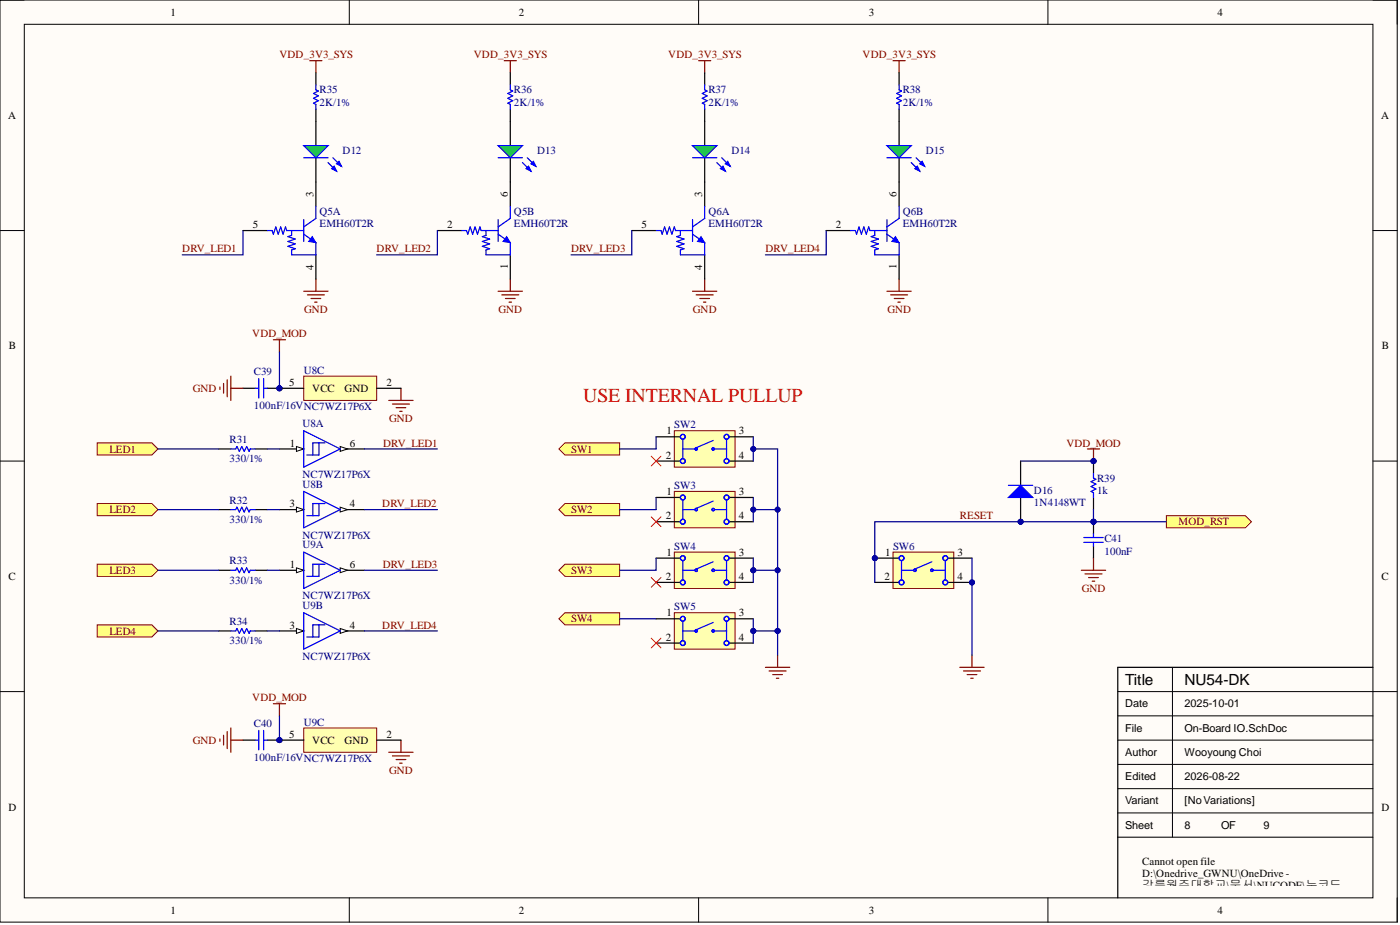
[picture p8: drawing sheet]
<svg xmlns="http://www.w3.org/2000/svg" width="292mm" height="193mm" viewBox="0 0 292 193" stroke-linecap="round" stroke-linejoin="round" font-family="sans-serif">
<defs><g id="words">
<text font-size="4.1" fill="#f00" x="121.7" y="83.9">USE INTERNAL PULLUP</text>
<g font-size="3.2">
<text x="234.7" y="142.8">Title</text>
<text x="247.2" y="142.8">NU54-DK</text>
</g>
<text font-size="2.5" x="238.3" y="185.5">강릉원주대학교\문서\NUCODE\누코드_</text>
<g font-size="2.3">
<text x="35.6" y="3.3">1</text>
<text x="108.2" y="3.3">2</text>
<text x="181.3" y="3.3">3</text>
<text x="254" y="3.3">4</text>
<text x="1.7" y="24.8">A</text>
<text x="288.1" y="24.8">A</text>
<text x="65.4" y="41" transform="rotate(-90 65.4 41)">3</text>
<text x="106" y="41" transform="rotate(-90 106 41)">6</text>
<text x="146.5" y="41" transform="rotate(-90 146.5 41)">3</text>
<text x="187.1" y="41" transform="rotate(-90 187.1 41)">6</text>
<text x="52.7" y="47.6">5</text>
<text x="93.3" y="47.6">2</text>
<text x="133.8" y="47.6">5</text>
<text x="174.4" y="47.6">2</text>
<text x="65.4" y="56.3" transform="rotate(-90 65.4 56.3)">4</text>
<text x="106" y="56" transform="rotate(-90 106 56)">1</text>
<text x="146.5" y="56.3" transform="rotate(-90 146.5 56.3)">4</text>
<text x="187.1" y="56" transform="rotate(-90 187.1 56)">1</text>
<text x="1.9" y="72.9">B</text>
<text x="288.3" y="72.9">B</text>
<text x="60.3" y="80.5">5</text>
<text x="65.1" y="81.8">VCC</text>
<text x="71.9" y="81.8">GND</text>
<text x="80.6" y="80.5">2</text>
<text x="60.5" y="93.2">1</text>
<text x="73" y="93.2">6</text>
<text x="138.9" y="95.7">2</text>
<text x="139.1" y="90.6">1</text>
<text x="154.1" y="90.6">3</text>
<text x="154.1" y="95.7">4</text>
<text x="60.4" y="105.8">3</text>
<text x="73" y="105.8">4</text>
<text x="139.1" y="103.3">1</text>
<text x="154.1" y="103.3">3</text>
<text x="138.9" y="108.3">2</text>
<text x="154.1" y="108.3">4</text>
<text x="60.5" y="118.5">1</text>
<text x="73" y="118.5">6</text>
<text x="139.1" y="115.9">1</text>
<text x="154.1" y="115.9">3</text>
<text x="184.7" y="115.9">1</text>
<text x="199.8" y="115.9">3</text>
<text x="1.8" y="121">C</text>
<text x="138.9" y="121">2</text>
<text x="154.1" y="121">4</text>
<text x="184.5" y="121">2</text>
<text x="199.8" y="121">4</text>
<text x="288.2" y="121">C</text>
<text x="60.4" y="131.1">3</text>
<text x="73" y="131.1">4</text>
<text x="139.1" y="128.6">1</text>
<text x="154.1" y="128.6">3</text>
<text x="138.9" y="133.6">2</text>
<text x="154.1" y="133.6">4</text>
<text x="234.7" y="147.6">Date</text>
<text x="247.2" y="147.6">2025-10-01</text>
<text x="60.3" y="153.9">5</text>
<text x="65.1" y="155.2">VCC</text>
<text x="71.9" y="155.2">GND</text>
<text x="80.6" y="153.9">2</text>
<text x="234.7" y="152.6">File</text>
<text x="247.2" y="152.6">On-Board IO.SchDoc</text>
<text x="234.7" y="157.7">Author</text>
<text x="247.2" y="157.7">Wooyoung Choi</text>
<text x="234.7" y="162.8">Edited</text>
<text x="234.7" y="167.8">Variant</text>
<text x="247.2" y="162.8">2026-08-22</text>
<text x="247.2" y="167.8">[NoVariations]</text>
<text x="1.8" y="169.1">D</text>
<text x="234.7" y="172.9">Sheet</text>
<text x="247.2" y="172.9">8</text>
<text x="254.8" y="172.9">OF</text>
<text x="263.6" y="172.9">9</text>
<text x="288.2" y="169.1">D</text>
<text x="238.3" y="180.4">Cannot open file</text>
<text x="238.3" y="182.9">D:\Onedrive_GWNU\OneDrive -</text>
<text x="35.6" y="190.6">1</text>
<text x="108.2" y="190.6">2</text>
<text x="181.3" y="190.6">3</text>
<text x="238.3" y="188">CI_NoColor.png. File does not exist.</text>
<text x="254" y="190.6">4</text>
</g>
<g font-size="2.3" fill="#800000">
<text x="58.3" y="12.2">VDD_3V3_SYS</text>
<text x="98.9" y="12.2">VDD_3V3_SYS</text>
<text x="139.4" y="12.2">VDD_3V3_SYS</text>
<text x="180" y="12.2">VDD_3V3_SYS</text>
<text x="38" y="52.7">DRV_LED1</text>
<text x="78.6" y="52.7">DRV_LED2</text>
<text x="119.1" y="52.7">DRV_LED3</text>
<text x="159.7" y="52.7">DRV_LED4</text>
<text x="63.5" y="65.3">GND</text>
<text x="104" y="65.3">GND</text>
<text x="144.6" y="65.3">GND</text>
<text x="185.1" y="65.3">GND</text>
<text x="52.6" y="70.4">VDD_MOD</text>
<text x="40.2" y="81.8">GND</text>
<text x="81.2" y="88.1">GND</text>
<text x="22.8" y="94.4">LED1</text>
<text x="79.9" y="93.2">DRV_LED1</text>
<text x="119.1" y="94.4">SW1</text>
<text x="222.5" y="93.2">VDD_MOD</text>
<text x="22.8" y="107.1">LED2</text>
<text x="79.8" y="105.8">DRV_LED2</text>
<text x="119.1" y="107.1">SW2</text>
<text x="200.3" y="108.3">RESET</text>
<text x="245.9" y="109.6">MOD_RST</text>
<text x="22.8" y="119.7">LED3</text>
<text x="79.9" y="118.5">DRV_LED3</text>
<text x="119.1" y="119.7">SW3</text>
<text x="225.7" y="123.5">GND</text>
<text x="79.8" y="131.1">DRV_LED4</text>
<text x="119.1" y="129.9">SW4</text>
<text x="22.8" y="132.4">LED4</text>
<text x="52.6" y="146.3">VDD_MOD</text>
<text x="40.2" y="155.2">GND</text>
<text x="81.2" y="161.5">GND</text>
</g>
<g font-size="2.3" fill="#000080">
<text x="66.7" y="22">2K/1%</text>
<text x="66.7" y="19.5">R35</text>
<text x="107.2" y="22">2K/1%</text>
<text x="107.2" y="19.5">R36</text>
<text x="147.8" y="22">2K/1%</text>
<text x="147.8" y="19.5">R37</text>
<text x="188.3" y="22">2K/1%</text>
<text x="188.3" y="19.5">R38</text>
<text x="71.5" y="32.2">D12</text>
<text x="112" y="32.2">D13</text>
<text x="152.6" y="32.2">D14</text>
<text x="193.2" y="32.2">D15</text>
<text x="66.7" y="44.8">Q5A</text>
<text x="66.7" y="47.3">EMH60T2R</text>
<text x="107.2" y="44.8">Q5B</text>
<text x="107.2" y="47.3">EMH60T2R</text>
<text x="147.8" y="44.8">Q6A</text>
<text x="147.8" y="47.3">EMH60T2R</text>
<text x="188.3" y="44.8">Q6B</text>
<text x="188.3" y="47.3">EMH60T2R</text>
<text x="63.4" y="78">U8C</text>
<text x="53" y="78.2">C39</text>
<text x="53" y="85.3">100nF/16VNC7WZ17P6X</text>
<text x="63.1" y="89.1">U8A</text>
<text x="140.7" y="89.4">SW2</text>
<text x="47.9" y="92.4">R31</text>
<text x="47.9" y="96.4">330/1%</text>
<text x="63.1" y="99.7">NC7WZ17P6X</text>
<text x="63.1" y="101.8">U8B</text>
<text x="228.9" y="100.5">R39</text>
<text x="47.9" y="105">R32</text>
<text x="140.7" y="102">SW3</text>
<text x="215.7" y="103">D16</text>
<text x="215.7" y="105.6">1N4148WT</text>
<text x="228.9" y="103">1k</text>
<text x="47.9" y="109.1">330/1%</text>
<text x="63.1" y="112.4">NC7WZ17P6X</text>
<text x="230.4" y="113.1">C41</text>
<text x="47.9" y="117.7">R33</text>
<text x="63.1" y="114.4">U9A</text>
<text x="140.7" y="114.7">SW4</text>
<text x="186.3" y="114.7">SW6</text>
<text x="230.4" y="115.7">100nF</text>
<text x="47.9" y="121.8">330/1%</text>
<text x="63.1" y="125">NC7WZ17P6X</text>
<text x="47.9" y="130.4">R34</text>
<text x="63.1" y="127.1">U9B</text>
<text x="140.7" y="127.3">SW5</text>
<text x="47.9" y="134.4">330/1%</text>
<text x="63.1" y="137.7">NC7WZ17P6X</text>
<text x="53" y="151.6">C40</text>
<text x="63.4" y="151.4">U9C</text>
<text x="53" y="158.7">100nF/16VNC7WZ17P6X</text>
</g>
</g></defs>
<path d="M0 0h291.5v192.4h-291.5z" fill-rule="evenodd" fill="#fffcf8"/>
<path d="M0 0h291.5v192.4h-291.5z" fill="none" stroke="#000" stroke-width=".21"/>
<path d="M5.1 5.1h281.4v182.2h-281.4z" fill-rule="evenodd" fill="#fffcf8"/>
<g fill="none" stroke="#000" stroke-width=".21">
<path d="M0 0h5.1M5.1 5.1h281.4v182.2h-281.4zM72.9 0v5.1M145.8 0v5.1M218.6 0v5.1M286.5 0h5v5.1M0 48.1h5.1M286.5 48.1h5M0 96.2h5.1M286.5 96.2h5M244.6 139.2v35.5M0 144.3h5.1"/>
<path d="M233.2 144.3h58.3M233.2 149.3h53.3M233.2 154.4h53.3M233.2 159.5h53.3M233.2 164.5h53.3M233.2 169.6h53.3M233.2 174.7h53.3M72.9 187.3v5.1M145.8 187.3v5.1M218.6 187.3v5.1M291.5 187.3v5.1"/>
</g>
<path d="M286.5 139.2h-53.3v48.1" fill="none" stroke="#000" stroke-width=".25"/>
<path d="M140.7 89.9h12.7v7.6h-12.7z" fill-rule="evenodd" fill="#ffffb0"/>
<path d="M140.7 89.9h12.7v7.6h-12.7z" fill="none" stroke="#800000" stroke-width=".21"/>
<path d="M136.9 91.1h5.1M136.9 96.2h5.1M152.1 91.1h5.1M152.1 96.2h5.1" fill="none" stroke="#000" stroke-width=".25"/>
<g fill="none" stroke="#00f" stroke-width=".25">
<path d="M142.5 91.6v4.1M142.5 93.7h2.5M148.8 91.9l-3.5 1.5M149.1 93.7h2.5M151.6 91.6v4.1"/>
<circle cx="142.5" cy="91.1" r=".51"/>
<circle cx="142.5" cy="96.2" r=".51"/>
<circle cx="145.3" cy="93.7" r=".25"/>
<circle cx="148.8" cy="93.7" r=".25"/>
<circle cx="151.6" cy="91.1" r=".51"/>
<circle cx="151.6" cy="96.2" r=".51"/>
</g>
<path d="M140.7 102.5h12.7v7.6h-12.7z" fill-rule="evenodd" fill="#ffffb0"/>
<path d="M140.7 102.5h12.7v7.6h-12.7z" fill="none" stroke="#800000" stroke-width=".21"/>
<path d="M136.9 103.8h5.1M136.9 108.8h5.1M152.1 103.8h5.1M152.1 108.8h5.1" fill="none" stroke="#000" stroke-width=".25"/>
<g fill="none" stroke="#00f" stroke-width=".25">
<path d="M142.5 104.3v4M142.5 106.3h2.5M148.8 104.5l-3.5 1.6M149.1 106.3h2.5M151.6 104.3v4"/>
<circle cx="142.5" cy="108.8" r=".51"/>
<circle cx="142.5" cy="103.8" r=".51"/>
<circle cx="145.3" cy="106.3" r=".25"/>
<circle cx="148.8" cy="106.3" r=".25"/>
<circle cx="151.6" cy="108.8" r=".51"/>
<circle cx="151.6" cy="103.8" r=".51"/>
</g>
<path d="M140.7 115.2h12.7v7.6h-12.7z" fill-rule="evenodd" fill="#ffffb0"/>
<path d="M140.7 115.2h12.7v7.6h-12.7z" fill="none" stroke="#800000" stroke-width=".21"/>
<path d="M136.9 116.4h5.1M152.1 116.4h5.1M136.9 121.5h5.1M152.1 121.5h5.1" fill="none" stroke="#000" stroke-width=".25"/>
<g fill="none" stroke="#00f" stroke-width=".25">
<path d="M142.5 116.9v4.1M142.5 119h2.5M148.8 117.2l-3.5 1.5M149.1 119h2.5M151.6 116.9v4.1"/>
<circle cx="142.5" cy="116.4" r=".51"/>
<circle cx="145.3" cy="119" r=".25"/>
<circle cx="148.8" cy="119" r=".25"/>
<circle cx="151.6" cy="116.4" r=".51"/>
<circle cx="142.5" cy="121.5" r=".51"/>
<circle cx="151.6" cy="121.5" r=".51"/>
</g>
<path d="M140.7 127.8h12.7v7.6h-12.7z" fill-rule="evenodd" fill="#ffffb0"/>
<path d="M140.7 127.8h12.7v7.6h-12.7z" fill="none" stroke="#800000" stroke-width=".21"/>
<path d="M136.9 129.1h5.1M136.9 134.2h5.1M152.1 129.1h5.1M152.1 134.2h5.1" fill="none" stroke="#000" stroke-width=".25"/>
<g fill="none" stroke="#00f" stroke-width=".25">
<path d="M142.5 129.6v4M142.5 131.6h2.5M148.8 129.9l-3.5 1.5M149.1 131.6h2.5M151.6 129.6v4"/>
<circle cx="142.5" cy="134.2" r=".51"/>
<circle cx="142.5" cy="129.1" r=".51"/>
<circle cx="145.3" cy="131.6" r=".25"/>
<circle cx="148.8" cy="131.6" r=".25"/>
<circle cx="151.6" cy="134.2" r=".51"/>
<circle cx="151.6" cy="129.1" r=".51"/>
</g>
<path d="M159.7 139.2h5.1M160.5 140h3.5M162.2 136.7v2.5M161.2 140.7h2.1M162 141.5h.5" fill="none" stroke="#800000" stroke-width=".25"/>
<circle cx="182.5" cy="116.4" r=".51" fill="#000080"/>
<circle cx="182.5" cy="116.4" r=".51" fill="none" stroke="#000080" stroke-width=".21"/>
<circle cx="202.8" cy="121.5" r=".51" fill="#000080"/>
<circle cx="202.8" cy="121.5" r=".51" fill="none" stroke="#000080" stroke-width=".21"/>
<path d="M186.3 115.2h12.7v7.6h-12.7z" fill-rule="evenodd" fill="#ffffb0"/>
<path d="M186.3 115.2h12.7v7.6h-12.7z" fill="none" stroke="#800000" stroke-width=".21"/>
<path d="M182.5 116.4h5.1" fill="none" stroke="#000" stroke-width=".25"/>
<circle cx="182.5" cy="116.4" r=".51" fill="#000080"/>
<circle cx="182.5" cy="116.4" r=".51" fill="none" stroke="#000080" stroke-width=".21"/>
<path d="M197.7 116.4h5.1M182.5 121.5h5.1M197.7 121.5h5.1" fill="none" stroke="#000" stroke-width=".25"/>
<circle cx="202.8" cy="121.5" r=".51" fill="#000080"/>
<circle cx="202.8" cy="121.5" r=".51" fill="none" stroke="#000080" stroke-width=".21"/>
<g fill="none" stroke="#00f" stroke-width=".25">
<path d="M48.2 93.7h1l.2-.5 .5 1 .5-1 .6 1 .5-1 .5 1 .2-.5h1M48.2 119h1l.2-.5 .5 1 .5-1 .6 1 .5-1 .5 1 .2-.5h1M48.2 106.3h1l.2-.5 .5 1 .5-1 .6 1 .5-1 .5 1 .2-.5h1M188.1 116.9v4.1M188.1 119h2.5M194.4 117.2l-3.5 1.5M194.7 119h2.5M197.2 116.9v4.1M48.2 131.6h1l.2-.5 .5 1 .5-1 .6 1 .5-1 .5 1 .2-.5h1"/>
<circle cx="188.1" cy="116.4" r=".51"/>
<circle cx="190.9" cy="119" r=".25"/>
<circle cx="194.4" cy="119" r=".25"/>
<circle cx="197.2" cy="116.4" r=".51"/>
<circle cx="188.1" cy="121.5" r=".51"/>
<circle cx="197.2" cy="121.5" r=".51"/>
</g>
<path d="M200.3 139.2h5M201 140h3.6M202.8 136.7v2.5M201.8 140.7h2M202.5 141.5h.6" fill="none" stroke="#800000" stroke-width=".25"/>
<path d="M65.9 25.3v5.1M65.9 32.9v5.1M45.6 93.7h2.6M53.2 93.7h2.6M45.6 119h2.6M45.6 106.3h2.6M53.2 119h2.6M53.2 106.3h2.6M45.6 131.6h2.6M53.2 131.6h2.6" fill="none" stroke="#000" stroke-width=".25"/>
<path d="M63.4 30.4h5l-2.5 2.5z" fill="#0f0"/>
<path d="M63.4 30.4h5l-2.5 2.5zM68.4 33.9l1.8 1.8M69.5 32.9l1.7 1.8" fill="none" stroke="#00f" stroke-width=".25"/>
<path d="M69.2 35.2l.5-.5 .5 1z" fill="#00f"/>
<path d="M69.2 35.2l.5-.5 .5 1z" fill="none" stroke="#00f" stroke-width=".25"/>
<path d="M70.2 34.2l.5-.5 .5 1z" fill="#00f"/>
<path d="M63.4 32.9h5M70.2 34.2l.5-.5 .5 1z" fill="none" stroke="#00f" stroke-width=".25"/>
<path d="M65.9 58.2v2.6M106.5 58.2v2.6M63.4 60.8h5M64.1 61.5h3.6M64.9 62.3h2M65.7 63h.5M103.9 60.8h5.1M104.7 61.5h3.5M105.5 62.3h2M106.2 63h.5" fill="none" stroke="#800000" stroke-width=".25"/>
<path d="M106.5 25.3v5.1M106.5 32.9v5.1" fill="none" stroke="#000" stroke-width=".25"/>
<path d="M103.9 30.4h5.1l-2.5 2.5z" fill="#0f0"/>
<path d="M103.9 30.4h5.1l-2.5 2.5zM109 33.9l1.8 1.8M110 32.9l1.8 1.8" fill="none" stroke="#00f" stroke-width=".25"/>
<path d="M109.8 35.2l.5-.5 .5 1z" fill="#00f"/>
<path d="M109.8 35.2l.5-.5 .5 1z" fill="none" stroke="#00f" stroke-width=".25"/>
<path d="M110.8 34.2l.5-.5 .5 1z" fill="#00f"/>
<path d="M103.9 32.9h5.1M110.8 34.2l.5-.5 .5 1z" fill="none" stroke="#00f" stroke-width=".25"/>
<path d="M147 25.3v5.1M147 32.9v5.1" fill="none" stroke="#000" stroke-width=".25"/>
<path d="M144.5 30.4h5.1l-2.6 2.5z" fill="#0f0"/>
<path d="M144.5 30.4h5.1l-2.6 2.5zM149.6 33.9l1.7 1.8M150.6 32.9l1.8 1.8" fill="none" stroke="#00f" stroke-width=".25"/>
<path d="M150.3 35.2l.5-.5 .5 1z" fill="#00f"/>
<path d="M150.3 35.2l.5-.5 .5 1z" fill="none" stroke="#00f" stroke-width=".25"/>
<path d="M151.3 34.2l.5-.5 .6 1z" fill="#00f"/>
<path d="M144.5 32.9h5.1M151.3 34.2l.5-.5 .6 1z" fill="none" stroke="#00f" stroke-width=".25"/>
<path d="M147 58.2v2.6M187.6 58.2v2.6M144.5 60.8h5.1M145.3 61.5h3.5M146 62.3h2M146.8 63h.5M185.1 60.8h5M185.8 61.5h3.6M186.6 62.3h2M187.3 63h.5" fill="none" stroke="#800000" stroke-width=".25"/>
<path d="M187.6 25.3v5.1M187.6 32.9v5.1" fill="none" stroke="#000" stroke-width=".25"/>
<path d="M185.1 30.4h5l-2.5 2.5z" fill="#0f0"/>
<path d="M185.1 30.4h5l-2.5 2.5zM190.1 33.9l1.8 1.8M191.1 32.9l1.8 1.8" fill="none" stroke="#00f" stroke-width=".25"/>
<path d="M190.9 35.2l.5-.5 .5 1z" fill="#00f"/>
<path d="M190.9 35.2l.5-.5 .5 1z" fill="none" stroke="#00f" stroke-width=".25"/>
<path d="M191.9 34.2l.5-.5 .5 1z" fill="#00f"/>
<path d="M185.1 32.9h5M191.9 34.2l.5-.5 .5 1z" fill="none" stroke="#00f" stroke-width=".25"/>
<circle cx="58.3" cy="81" r=".51" fill="#000080"/>
<circle cx="58.3" cy="81" r=".51" fill="none" stroke="#000080" stroke-width=".21"/>
<path d="M55.8 81h2.5" fill="none" stroke="#000" stroke-width=".25"/>
<circle cx="58.3" cy="81" r=".51" fill="#000080"/>
<circle cx="58.3" cy="81" r=".51" fill="none" stroke="#000080" stroke-width=".21"/>
<path d="M50.7 81h2.5" fill="none" stroke="#000" stroke-width=".25"/>
<path d="M54 79v4M55 79v4M53.2 81h.8M55 81h.8" fill="none" stroke="#00f" stroke-width=".25"/>
<circle cx="58.3" cy="154.4" r=".51" fill="#000080"/>
<circle cx="58.3" cy="154.4" r=".51" fill="none" stroke="#000080" stroke-width=".21"/>
<path d="M55.8 154.4h2.5" fill="none" stroke="#000" stroke-width=".25"/>
<circle cx="58.3" cy="154.4" r=".51" fill="#000080"/>
<circle cx="58.3" cy="154.4" r=".51" fill="none" stroke="#000080" stroke-width=".21"/>
<path d="M50.7 154.4h2.5" fill="none" stroke="#000" stroke-width=".25"/>
<path d="M53.2 154.4h.8M54 152.4v4M55 152.4v4M55 154.4h.8" fill="none" stroke="#00f" stroke-width=".25"/>
<g fill="none" stroke="#800000" stroke-width=".25">
<path d="M64.6 12.7h2.6M65.9 12.7v2.5M105.2 12.7h2.5M106.5 12.7v2.5M145.8 12.7h2.5M147 12.7v2.5M186.3 12.7h2.6M187.6 12.7v2.5M46.6 80v2M47.4 79.2v3.6M48.2 78.5v5M45.9 80.7v.6"/>
<path d="M48.2 81h2.5M81.1 83.5h5.1M81.9 84.3h3.5M82.6 85.1h2.1M83.4 85.8h.5M83.7 81v2.5M45.9 154.2v.5M46.6 153.4v2M47.4 152.6v3.6M48.2 151.9v5M48.2 154.4h2.5M81.1 156.9h5.1"/>
<path d="M81.9 157.7h3.5M82.6 158.5h2.1M83.4 159.2h.5M83.7 154.4v2.5"/>
</g>
<path d="M20.3 92.4h11.4l1.3 1.3-1.3 1.2h-11.4z" fill-rule="evenodd" fill="#ffff80"/>
<path d="M20.3 92.4h11.4l1.3 1.3-1.3 1.2h-11.4z" fill="none" stroke="#800000" stroke-width=".21"/>
<path d="M20.3 105h11.4l1.3 1.3-1.3 1.3h-11.4z" fill-rule="evenodd" fill="#ffff80"/>
<path d="M20.3 105h11.4l1.3 1.3-1.3 1.3h-11.4z" fill="none" stroke="#800000" stroke-width=".21"/>
<path d="M20.3 117.7h11.4l1.3 1.3-1.3 1.2h-11.4z" fill-rule="evenodd" fill="#ffff80"/>
<path d="M20.3 117.7h11.4l1.3 1.3-1.3 1.2h-11.4z" fill="none" stroke="#800000" stroke-width=".21"/>
<path d="M20.3 130.4h11.4l1.3 1.2-1.3 1.3h-11.4z" fill-rule="evenodd" fill="#ffff80"/>
<path d="M20.3 130.4h11.4l1.3 1.2-1.3 1.3h-11.4z" fill="none" stroke="#800000" stroke-width=".21"/>
<path d="M116.6 93.7l1.3-1.3h11.4v2.5h-11.4z" fill-rule="evenodd" fill="#ffff80"/>
<path d="M116.6 93.7l1.3-1.3h11.4v2.5h-11.4z" fill="none" stroke="#800000" stroke-width=".21"/>
<path d="M116.6 106.3l1.3-1.3h11.4v2.6h-11.4z" fill-rule="evenodd" fill="#ffff80"/>
<path d="M116.6 106.3l1.3-1.3h11.4v2.6h-11.4z" fill="none" stroke="#800000" stroke-width=".21"/>
<path d="M116.6 119l1.3-1.3h11.4v2.5h-11.4z" fill-rule="evenodd" fill="#ffff80"/>
<path d="M116.6 119l1.3-1.3h11.4v2.5h-11.4z" fill="none" stroke="#800000" stroke-width=".21"/>
<path d="M116.6 129.1l1.3-1.3h11.4v2.6h-11.4z" fill-rule="evenodd" fill="#ffff80"/>
<path d="M116.6 129.1l1.3-1.3h11.4v2.6h-11.4z" fill="none" stroke="#800000" stroke-width=".21"/>
<path d="M243.4 107.6h16.4l1.3 1.2-1.3 1.3h-16.4z" fill-rule="evenodd" fill="#ffff80"/>
<path d="M243.4 107.6h16.4l1.3 1.2-1.3 1.3h-16.4z" fill="none" stroke="#800000" stroke-width=".21"/>
<path d="M57 70.9h2.6M58.3 70.9v2.5M57 146.8h2.6M58.3 146.8v2.5" fill="none" stroke="#800000" stroke-width=".25"/>
<path d="M65.9 38v5M50.7 48.1h5.1M65.9 53.2v5" fill="none" stroke="#000" stroke-width=".25"/>
<path d="M55.8 48.1h1l.2 .8 .5-1.6 .6 1.6 .5-1.6 .5 1.6 .5-1.6 .2 .8h3.6M60.8 48.1v1l-.7 .3 1.5 .5-1.5 .5 1.5 .5-1.5 .5 1.5 .5-.8 .2v1.1h5.1v-2.6l-2.5-1.7M63.4 45.8v4.6M65.9 43v2.6l-2.5 1.7" fill="none" stroke="#00f" stroke-width=".25"/>
<path d="M65.1 49.4l.8 1.2-1.5-.2z" fill="#00f"/>
<path d="M65.1 49.4l.8 1.2-1.5-.2z" fill="none" stroke="#00f" stroke-width=".21"/>
<path d="M106.5 38v5M91.3 48.1h5M106.5 53.2v5" fill="none" stroke="#000" stroke-width=".25"/>
<path d="M96.3 48.1h1l.3 .8 .5-1.6 .5 1.6 .5-1.6 .5 1.6 .5-1.6 .3 .8h3.5M101.4 48.1v1l-.8 .3 1.6 .5-1.6 .5 1.6 .5-1.6 .5 1.6 .5-.8 .2v1.1h5.1v-2.6l-2.6-1.7M103.9 45.8v4.6M106.5 43v2.6l-2.6 1.7" fill="none" stroke="#00f" stroke-width=".25"/>
<path d="M105.7 49.4l.8 1.2-1.6-.2z" fill="#00f"/>
<path d="M105.7 49.4l.8 1.2-1.6-.2z" fill="none" stroke="#00f" stroke-width=".21"/>
<path d="M147 38v5M131.8 48.1h5.1M147 53.2v5" fill="none" stroke="#000" stroke-width=".25"/>
<path d="M136.9 48.1h1l.3 .8 .5-1.6 .5 1.6 .5-1.6 .5 1.6 .5-1.6 .2 .8h3.6M142 48.1v1l-.8 .3 1.5 .5-1.5 .5 1.5 .5-1.5 .5 1.5 .5-.7 .2v1.1h5v-2.6l-2.5-1.7M144.5 45.8v4.6M147 43v2.6l-2.5 1.7" fill="none" stroke="#00f" stroke-width=".25"/>
<path d="M146.3 49.4l.7 1.2-1.5-.2z" fill="#00f"/>
<path d="M146.3 49.4l.7 1.2-1.5-.2z" fill="none" stroke="#00f" stroke-width=".21"/>
<path d="M187.6 38v5M172.4 48.1h5M187.6 53.2v5" fill="none" stroke="#000" stroke-width=".25"/>
<path d="M177.4 48.1h1.1l.2 .8 .5-1.6 .5 1.6 .5-1.6 .5 1.6 .6-1.6 .2 .8h3.6M182.5 48.1v1l-.7 .3 1.5 .5-1.5 .5 1.5 .5-1.5 .5 1.5 .5-.8 .2v1.1h5.1v-2.6l-2.5-1.7M185.1 45.8v4.6M187.6 43v2.6l-2.5 1.7" fill="none" stroke="#00f" stroke-width=".25"/>
<path d="M186.8 49.4l.8 1.2-1.5-.2z" fill="#00f"/>
<path d="M186.8 49.4l.8 1.2-1.5-.2z" fill="none" stroke="#00f" stroke-width=".21"/>
<path d="M226.9 93.7h2.5M228.1 93.7v2.5" fill="none" stroke="#800000" stroke-width=".25"/>
<circle cx="228.1" cy="96.2" r=".51" fill="#000080"/>
<circle cx="228.1" cy="96.2" r=".51" fill="none" stroke="#000080" stroke-width=".21"/>
<circle cx="228.1" cy="96.2" r=".51" fill="#000080"/>
<circle cx="228.1" cy="96.2" r=".51" fill="none" stroke="#000080" stroke-width=".21"/>
<path d="M228.1 96.2v2.5" fill="none" stroke="#000" stroke-width=".25"/>
<circle cx="228.1" cy="96.2" r=".51" fill="#000080"/>
<circle cx="228.1" cy="96.2" r=".51" fill="none" stroke="#000080" stroke-width=".21"/>
<path d="M228.1 103.8v2.5" fill="none" stroke="#000" stroke-width=".25"/>
<path d="M228.1 98.7v1l.6 .3-1.1 .5 1.1 .5-1.1 .5 1.1 .5-1.1 .5 .5 .3v1" fill="none" stroke="#00f" stroke-width=".25"/>
<circle cx="212.9" cy="108.8" r=".51" fill="#000080"/>
<circle cx="212.9" cy="108.8" r=".51" fill="none" stroke="#000080" stroke-width=".21"/>
<path d="M212.9 103.8v5" fill="none" stroke="#000" stroke-width=".25"/>
<circle cx="212.9" cy="108.8" r=".51" fill="#000080"/>
<circle cx="212.9" cy="108.8" r=".51" fill="none" stroke="#000080" stroke-width=".21"/>
<path d="M212.9 96.2v5.1" fill="none" stroke="#000" stroke-width=".25"/>
<path d="M210.4 103.8l2.5-2.5 2.6 2.5z" fill="#00f"/>
<path d="M210.4 103.8l2.5-2.5 2.6 2.5zM210.4 101.3h5.1" fill="none" stroke="#00f" stroke-width=".25"/>
<circle cx="228.1" cy="108.8" r=".51" fill="#000080"/>
<circle cx="228.1" cy="108.8" r=".51" fill="none" stroke="#000080" stroke-width=".21"/>
<path d="M228.1 108.8v2.6M228.1 113.9v2.5" fill="none" stroke="#000" stroke-width=".25"/>
<circle cx="228.1" cy="108.8" r=".51" fill="#000080"/>
<circle cx="228.1" cy="108.8" r=".51" fill="none" stroke="#000080" stroke-width=".21"/>
<path d="M226.1 112.1h4.1M226.1 113.1h4.1M228.1 111.4v.7M228.1 113.1v.8" fill="none" stroke="#00f" stroke-width=".25"/>
<path d="M225.6 119h5.1M226.4 119.7h3.5M228.1 116.4v2.6M227.1 120.5h2.1M227.9 121.2h.5" fill="none" stroke="#800000" stroke-width=".25"/>
<path d="M58.3 93.7h5.1" fill="none" stroke="#000" stroke-width=".25"/>
<path d="M61.9 93.2l1.5 .5-1.5 .5z" fill="#f8fcff"/>
<path d="M61.9 93.2l1.5 .5-1.5 .5z" fill="none" stroke="#000" stroke-width=".21"/>
<path d="M71 93.7h5" fill="none" stroke="#000" stroke-width=".25"/>
<path d="M71 93.2l1.5 .5-1.5 .5z" fill="#f8fcff"/>
<path d="M71 93.2l1.5 .5-1.5 .5z" fill="none" stroke="#000" stroke-width=".21"/>
<path d="M63.4 89.9l7.6 3.8-7.6 3.8zM66.5 92.4v2.5h-2.5M67.8 92.4h-2.5v2.5" fill="none" stroke="#00f" stroke-width=".25"/>
<path d="M58.3 106.3h5.1" fill="none" stroke="#000" stroke-width=".25"/>
<path d="M61.9 105.8l1.5 .5-1.5 .5z" fill="#f8fcff"/>
<path d="M61.9 105.8l1.5 .5-1.5 .5z" fill="none" stroke="#000" stroke-width=".21"/>
<path d="M71 106.3h5" fill="none" stroke="#000" stroke-width=".25"/>
<path d="M71 105.8l1.5 .5-1.5 .5z" fill="#f8fcff"/>
<path d="M71 105.8l1.5 .5-1.5 .5z" fill="none" stroke="#000" stroke-width=".21"/>
<path d="M63.4 102.5l7.6 3.8-7.6 3.8zM66.5 105v2.6h-2.5M67.8 105h-2.5v2.6" fill="none" stroke="#00f" stroke-width=".25"/>
<circle cx="58.3" cy="81" r=".51" fill="#000080"/>
<circle cx="58.3" cy="81" r=".51" fill="none" stroke="#000080" stroke-width=".21"/>
<path d="M63.4 78.5h15.2v5h-15.2z" fill-rule="evenodd" fill="#ffffb0"/>
<path d="M63.4 78.5h15.2v5h-15.2z" fill="none" stroke="#800000" stroke-width=".21"/>
<path d="M58.3 81h5.1M78.6 81h5.1" fill="none" stroke="#000" stroke-width=".25"/>
<circle cx="58.3" cy="81" r=".51" fill="#000080"/>
<circle cx="58.3" cy="81" r=".51" fill="none" stroke="#000080" stroke-width=".21"/>
<path d="M58.3 119h5.1" fill="none" stroke="#000" stroke-width=".25"/>
<path d="M61.9 118.5l1.5 .5-1.5 .5z" fill="#f8fcff"/>
<path d="M61.9 118.5l1.5 .5-1.5 .5z" fill="none" stroke="#000" stroke-width=".21"/>
<path d="M71 119h5" fill="none" stroke="#000" stroke-width=".25"/>
<path d="M71 118.5l1.5 .5-1.5 .5z" fill="#f8fcff"/>
<path d="M71 118.5l1.5 .5-1.5 .5z" fill="none" stroke="#000" stroke-width=".21"/>
<path d="M63.4 115.2l7.6 3.8-7.6 3.8zM66.5 117.7v2.5h-2.5M67.8 117.7h-2.5v2.5" fill="none" stroke="#00f" stroke-width=".25"/>
<path d="M58.3 131.6h5.1" fill="none" stroke="#000" stroke-width=".25"/>
<path d="M61.9 131.1l1.5 .5-1.5 .5z" fill="#f8fcff"/>
<path d="M61.9 131.1l1.5 .5-1.5 .5z" fill="none" stroke="#000" stroke-width=".21"/>
<path d="M71 131.6h5" fill="none" stroke="#000" stroke-width=".25"/>
<path d="M71 131.1l1.5 .5-1.5 .5z" fill="#f8fcff"/>
<path d="M71 131.1l1.5 .5-1.5 .5z" fill="none" stroke="#000" stroke-width=".21"/>
<path d="M63.4 127.8l7.6 3.8-7.6 3.8zM66.5 130.4v2.5h-2.5M67.8 130.4h-2.5v2.5" fill="none" stroke="#00f" stroke-width=".25"/>
<circle cx="58.3" cy="154.4" r=".51" fill="#000080"/>
<circle cx="58.3" cy="154.4" r=".51" fill="none" stroke="#000080" stroke-width=".21"/>
<path d="M63.4 151.9h15.2v5h-15.2z" fill-rule="evenodd" fill="#ffffb0"/>
<path d="M63.4 151.9h15.2v5h-15.2z" fill="none" stroke="#800000" stroke-width=".21"/>
<path d="M58.3 154.4h5.1M78.6 154.4h5.1" fill="none" stroke="#000" stroke-width=".25"/>
<circle cx="58.3" cy="154.4" r=".51" fill="#000080"/>
<circle cx="58.3" cy="154.4" r=".51" fill="none" stroke="#000080" stroke-width=".21"/>
<path d="M33 93.7h12.6M55.8 93.7h2.5M129.3 93.7h7.6M157.2 91.1v2.6h5v37.9M33 106.3h12.6M33 119h12.6M55.8 106.3h2.5M55.8 119h2.5M136.9 116.4v2.6h-7.6M55.8 131.6h2.5M129.3 129.1h7.6" fill="none" stroke="#000080" stroke-width=".25"/>
<circle cx="157.2" cy="93.7" r=".51" fill="#000080"/>
<circle cx="157.2" cy="93.7" r=".51" fill="none" stroke="#000080" stroke-width=".21"/>
<circle cx="162.2" cy="106.3" r=".51" fill="#000080"/>
<circle cx="162.2" cy="106.3" r=".51" fill="none" stroke="#000080" stroke-width=".21"/>
<circle cx="162.2" cy="119" r=".51" fill="#000080"/>
<circle cx="162.2" cy="119" r=".51" fill="none" stroke="#000080" stroke-width=".21"/>
<circle cx="162.2" cy="131.6" r=".51" fill="#000080"/>
<circle cx="162.2" cy="131.6" r=".51" fill="none" stroke="#000080" stroke-width=".21"/>
<path d="M157.2 103.8v2.5h5" fill="none" stroke="#000080" stroke-width=".25"/>
<circle cx="162.2" cy="106.3" r=".51" fill="#000080"/>
<circle cx="162.2" cy="106.3" r=".51" fill="none" stroke="#000080" stroke-width=".21"/>
<circle cx="157.2" cy="106.3" r=".51" fill="#000080"/>
<circle cx="157.2" cy="106.3" r=".51" fill="none" stroke="#000080" stroke-width=".21"/>
<path d="M157.2 131.6h5" fill="none" stroke="#000080" stroke-width=".25"/>
<circle cx="162.2" cy="131.6" r=".51" fill="#000080"/>
<circle cx="162.2" cy="131.6" r=".51" fill="none" stroke="#000080" stroke-width=".21"/>
<circle cx="157.2" cy="131.6" r=".51" fill="#000080"/>
<circle cx="157.2" cy="131.6" r=".51" fill="none" stroke="#000080" stroke-width=".21"/>
<path d="M157.2 119h5" fill="none" stroke="#000080" stroke-width=".25"/>
<circle cx="157.2" cy="119" r=".51" fill="#000080"/>
<circle cx="157.2" cy="119" r=".51" fill="none" stroke="#000080" stroke-width=".21"/>
<circle cx="162.2" cy="119" r=".51" fill="#000080"/>
<circle cx="162.2" cy="119" r=".51" fill="none" stroke="#000080" stroke-width=".21"/>
<path d="M157.2 93.7v2.5" fill="none" stroke="#000080" stroke-width=".25"/>
<circle cx="157.2" cy="93.7" r=".51" fill="#000080"/>
<circle cx="157.2" cy="93.7" r=".51" fill="none" stroke="#000080" stroke-width=".21"/>
<path d="M136.9 91.1v2.6M136.9 103.8v2.5h-7.6M157.2 129.1v2.5" fill="none" stroke="#000080" stroke-width=".25"/>
<circle cx="157.2" cy="131.6" r=".51" fill="#000080"/>
<circle cx="157.2" cy="131.6" r=".51" fill="none" stroke="#000080" stroke-width=".21"/>
<path d="M157.2 119v2.5" fill="none" stroke="#000080" stroke-width=".25"/>
<circle cx="157.2" cy="119" r=".51" fill="#000080"/>
<circle cx="157.2" cy="119" r=".51" fill="none" stroke="#000080" stroke-width=".21"/>
<path d="M157.2 106.3v2.5" fill="none" stroke="#000080" stroke-width=".25"/>
<circle cx="157.2" cy="106.3" r=".51" fill="#000080"/>
<circle cx="157.2" cy="106.3" r=".51" fill="none" stroke="#000080" stroke-width=".21"/>
<path d="M157.2 116.4v2.6" fill="none" stroke="#000080" stroke-width=".25"/>
<circle cx="157.2" cy="119" r=".51" fill="#000080"/>
<circle cx="157.2" cy="119" r=".51" fill="none" stroke="#000080" stroke-width=".21"/>
<path d="M157.2 131.6v2.6" fill="none" stroke="#000080" stroke-width=".25"/>
<circle cx="157.2" cy="131.6" r=".51" fill="#000080"/>
<circle cx="157.2" cy="131.6" r=".51" fill="none" stroke="#000080" stroke-width=".21"/>
<path d="M162.2 131.6v5.1" fill="none" stroke="#000080" stroke-width=".25"/>
<circle cx="162.2" cy="131.6" r=".51" fill="#000080"/>
<circle cx="162.2" cy="131.6" r=".51" fill="none" stroke="#000080" stroke-width=".21"/>
<path d="M202.8 116.4v20.3" fill="none" stroke="#000080" stroke-width=".25"/>
<circle cx="202.8" cy="121.5" r=".51" fill="#000080"/>
<circle cx="202.8" cy="121.5" r=".51" fill="none" stroke="#000080" stroke-width=".21"/>
<path d="M58.3 73.4v7.6" fill="none" stroke="#000080" stroke-width=".25"/>
<circle cx="58.3" cy="81" r=".51" fill="#000080"/>
<circle cx="58.3" cy="81" r=".51" fill="none" stroke="#000080" stroke-width=".21"/>
<path d="M58.3 149.3v5.1" fill="none" stroke="#000080" stroke-width=".25"/>
<circle cx="58.3" cy="154.4" r=".51" fill="#000080"/>
<circle cx="58.3" cy="154.4" r=".51" fill="none" stroke="#000080" stroke-width=".21"/>
<path d="M50.7 48.1v5.1h-12.7M91.3 48.1v5.1h-12.7M131.8 48.1v5.1h-12.7M172.4 48.1v5.1h-12.7M76 93.7h15.3M212.9 96.2h15.2M76 106.3h15.3M76 119h15.3M33 131.6h12.6M76 131.6h15.3" fill="none" stroke="#000080" stroke-width=".25"/>
<circle cx="228.1" cy="96.2" r=".51" fill="#000080"/>
<circle cx="228.1" cy="96.2" r=".51" fill="none" stroke="#000080" stroke-width=".21"/>
<path d="M228.1 108.8h-45.6v12.7" fill="none" stroke="#000080" stroke-width=".25"/>
<circle cx="182.5" cy="116.4" r=".51" fill="#000080"/>
<circle cx="182.5" cy="116.4" r=".51" fill="none" stroke="#000080" stroke-width=".21"/>
<circle cx="212.9" cy="108.8" r=".51" fill="#000080"/>
<circle cx="212.9" cy="108.8" r=".51" fill="none" stroke="#000080" stroke-width=".21"/>
<circle cx="228.1" cy="108.8" r=".51" fill="#000080"/>
<circle cx="228.1" cy="108.8" r=".51" fill="none" stroke="#000080" stroke-width=".21"/>
<path d="M228.1 106.3v2.5" fill="none" stroke="#000080" stroke-width=".25"/>
<circle cx="228.1" cy="108.8" r=".51" fill="#000080"/>
<circle cx="228.1" cy="108.8" r=".51" fill="none" stroke="#000080" stroke-width=".21"/>
<path d="M228.1 108.8h15.3" fill="none" stroke="#000080" stroke-width=".25"/>
<circle cx="228.1" cy="108.8" r=".51" fill="#000080"/>
<circle cx="228.1" cy="108.8" r=".51" fill="none" stroke="#000080" stroke-width=".21"/>
<path d="M65.9 15.2v2.5M106.5 15.2v2.5M147 15.2v2.5M187.6 15.2v2.5M65.9 22.8v2.5M106.5 22.8v2.5M147 22.8v2.5M187.6 22.8v2.5" fill="none" stroke="#000" stroke-width=".25"/>
<path d="M65.9 17.7v1l.5 .3-1 .5 1 .5-1 .5 1 .5-1 .5 .5 .3v1M106.5 17.7v1l.5 .3-1 .5 1 .5-1 .5 1 .5-1 .5 .5 .3v1M147 17.7v1l.5 .3-1 .5 1 .5-1 .5 1 .5-1 .5 .5 .3v1M187.6 17.7v1l.5 .3-1 .5 1 .5-1 .5 1 .5-1 .5 .5 .3v1" fill="none" stroke="#00f" stroke-width=".25"/>
<path d="M135.9 95.2l2 2M137.9 95.2l-2 2M135.9 107.8l2 2.1M137.9 107.8l-2 2.1M135.9 120.5l2 2M135.9 133.1l2 2.1M137.9 120.5l-2 2M137.9 133.1l-2 2.1" fill="none" stroke="#f00" stroke-width=".21"/>
<use href="#words"/>
</svg>
